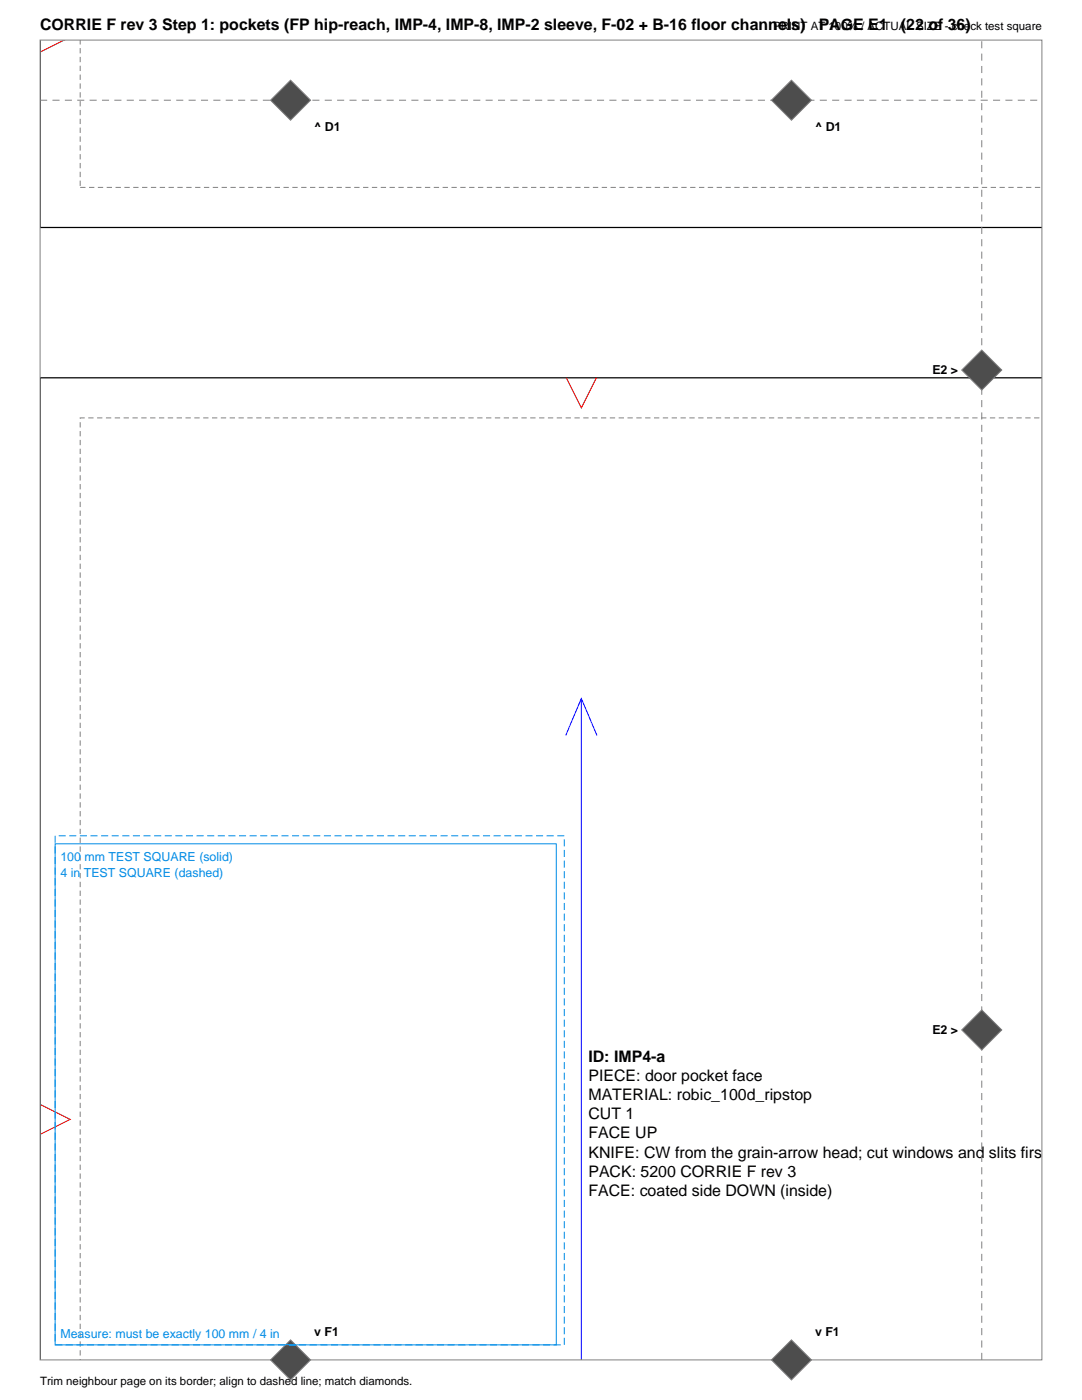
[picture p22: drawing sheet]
<svg xmlns="http://www.w3.org/2000/svg" width="216mm" height="279mm" viewBox="0 0 216 279" stroke-linecap="round" stroke-linejoin="round" font-family="sans-serif">
<defs><g id="words">
<g font-size="3.2">
<text x="8" y="6">CORRIE F rev 3 Step 1: pockets (FP hip-reach, IMP-4, IMP-8, IMP-2 sleeve, F-02 + B-16 floor channels)</text>
<text x="163.4" y="6">PAGE E1</text>
<text x="179.8" y="6">(22 of 36)</text>
<text x="117.4" y="212">ID: IMP4-a</text>
<text x="117.4" y="215.8">PIECE: door pocket face</text>
<text x="117.4" y="219.6">MATERIAL: robic_100d_ripstop</text>
<text x="117.4" y="223.4">CUT 1</text>
<text x="117.4" y="227.2">FACE UP</text>
<text x="117.4" y="231">KNIFE: CW from the grain-arrow head; cut windows and slits first</text>
<text x="117.4" y="234.8">PACK: 5200 CORRIE F rev 3</text>
<text x="117.4" y="238.6">FACE: coated side DOWN (inside)</text>
</g>
<g font-size="2.5">
<text x="62.7" y="26.1">^ D1</text>
<text x="162.6" y="26.1">^ D1</text>
<text x="186" y="74.7">E2 &gt;</text>
<text x="186" y="206.4">E2 &gt;</text>
<text x="62.7" y="266.7">v F1</text>
<text x="162.6" y="266.7">v F1</text>
</g>
<g font-size="2.5" fill="#008ce6">
<text x="12.1" y="171.9">100 mm TEST SQUARE (solid)</text>
<text x="12.1" y="175.1">4 in TEST SQUARE (dashed)</text>
<text x="12.1" y="267">Measure: must be exactly 100 mm / 4 in</text>
</g>
<g font-size="2.3">
<text x="154.2" y="6">PRINT AT 100% / ACTUAL SIZE - check test square</text>
<text x="8" y="276.4">Trim neighbour page on its border; align to dashed line; match diamonds.</text>
</g>
</g></defs>
<path d="M8 7.9v37.5M8 45.4h.1M8 45.4h200M208 75.4h-200v196" fill="none" stroke="#000" stroke-width=".25"/>
<path d="M16 7.9v29.5M16 37.4h192M16 83.4v188M208 83.4h-192" fill="none" stroke="#808080" stroke-width=".2" stroke-dasharray="1.1 .7" stroke-linecap="butt"/>
<path d="M12.9 7.9l-4.9 2.5M113 75.4l3 6 3-6M8 220.4l6 3-6 3" fill="none" stroke="#f00" stroke-width=".21"/>
<path d="M116 139.4v132M112.9 146.8l3.1-7.4 3.1 7.4" fill="none" stroke="#00f" stroke-width=".2"/>
<path d="M8 8h199.9v263.4h-199.9z" fill="none" stroke="#808080" stroke-width=".2"/>
<path d="M8 20h199.9M195.9 271.4v-263.4" fill="none" stroke="#808080" stroke-width=".2" stroke-dasharray="1.4 1.1" stroke-linecap="butt"/>
<g fill="#4d4d4d" stroke="#808080" stroke-width=".2">
<path d="M191.9 205.5l4-4 4 4-4 4z" fill-rule="evenodd"/>
<path d="M54 20l4-4 4 4-4 4z" fill-rule="evenodd"/>
<path d="M54 271.4l4-4 4 4-4 4z" fill-rule="evenodd"/>
<path d="M195.9 69.8l4 4.1-4 4-4-4z" fill-rule="evenodd"/>
<path d="M153.9 20l4-4 4 4-4 4z" fill-rule="evenodd"/>
<path d="M153.9 271.4l4-4 4 4-4 4z" fill-rule="evenodd"/>
</g>
<path d="M11 168.4h100v100h-100z" fill="none" stroke="#008ce6" stroke-width=".2"/>
<path d="M11 166.8h101.6v101.6h-101.6z" fill="none" stroke="#008ce6" stroke-width=".2" stroke-dasharray="1.4 .7" stroke-linecap="butt"/>
<use href="#words"/>
</svg>
